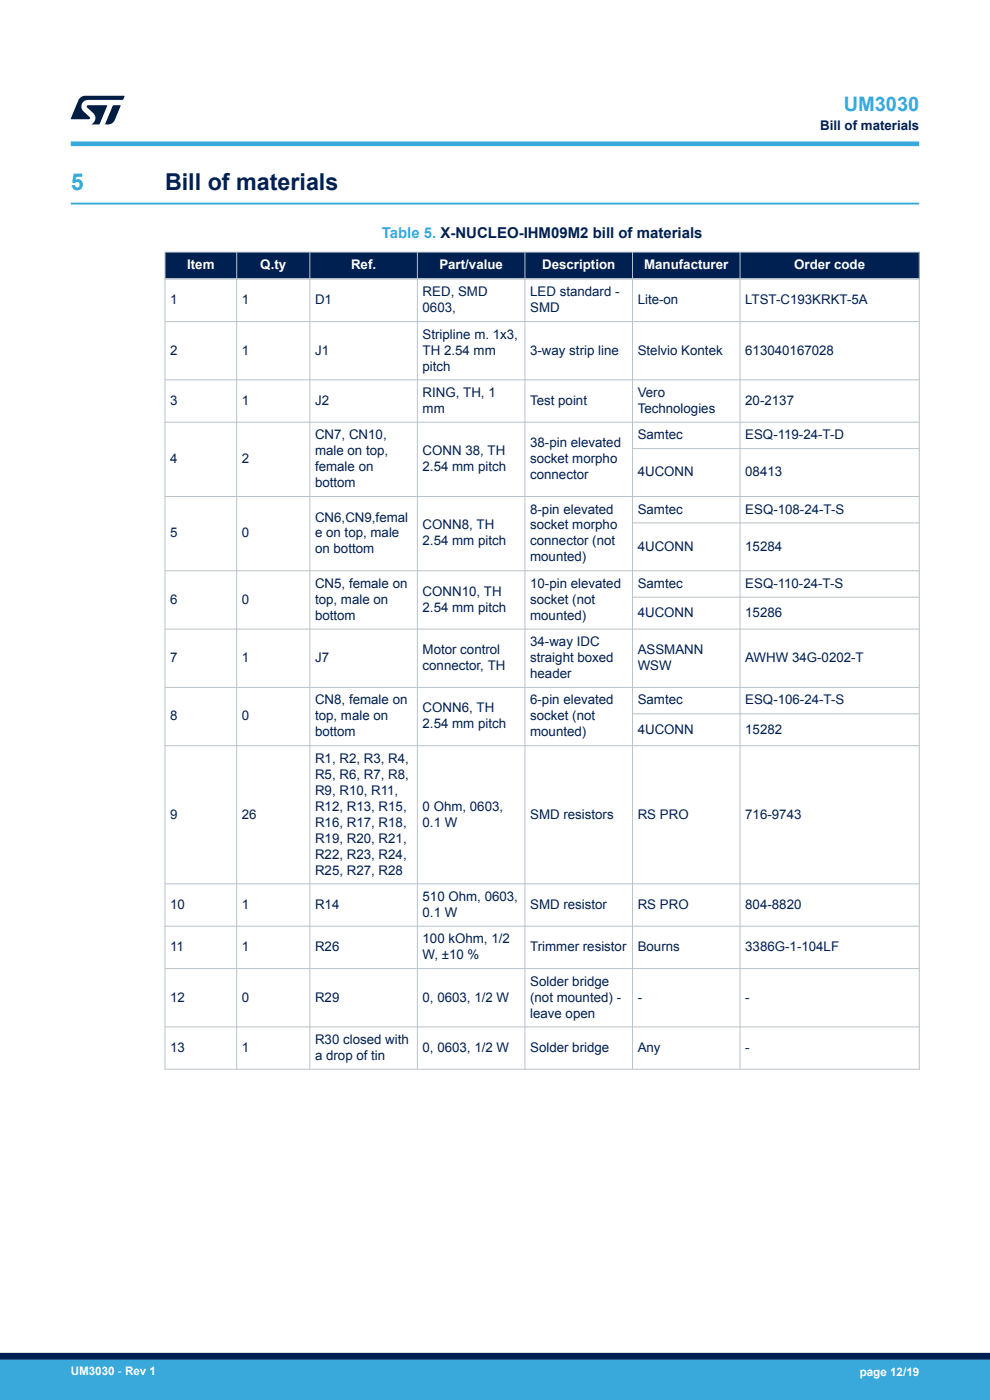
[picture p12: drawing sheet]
<svg xmlns="http://www.w3.org/2000/svg" width="210mm" height="297mm" viewBox="0 0 210 297" stroke-linecap="round" stroke-linejoin="round" font-family="sans-serif">
<defs><g id="words">
<text font-size="4.9" fill="#39a9dc" x="15" y="40.4">5</text>
<text font-size="4.9" fill="#002052" x="35" y="40.4">Bill of materials</text>
<text font-size="4.2" fill="#39a9dc" x="179" y="23.5">UM3030</text>
<text font-size="3.2" fill="#39a9dc" x="81" y="50.5">Table 5. X-NUCLEO-IHM09M2 bill of materials</text>
<g font-size="2.8" fill="#002052">
<text x="174" y="27.5">Bill of materials</text>
<text x="36.1" y="64.5">1</text>
<text x="51.3" y="64.5">1</text>
<text x="66.8" y="64.5">D1</text>
<text x="89.6" y="62.8">RED, SMD</text>
<text x="112.5" y="62.8">LED standard -</text>
<text x="135.3" y="64.5">Lite-on</text>
<text x="158.1" y="64.5">LTST-C193KRKT-5A</text>
<text x="89.6" y="66.2">0603,</text>
<text x="89.6" y="71.8">Stripline m. 1x3,</text>
<text x="112.5" y="66.2">SMD</text>
<text x="36.1" y="75.2">2</text>
<text x="51.3" y="75.2">1</text>
<text x="66.8" y="75.2">J1</text>
<text x="89.6" y="75.2">TH 2.54 mm</text>
<text x="112.5" y="75.2">3-way strip line</text>
<text x="135.3" y="75.2">Stelvio Kontek</text>
<text x="158.1" y="75.2">613040167028</text>
<text x="89.6" y="78.6">pitch</text>
<text x="36.1" y="85.9">3</text>
<text x="51.3" y="85.9">1</text>
<text x="66.8" y="85.9">J2</text>
<text x="89.6" y="84.2">RING, TH, 1</text>
<text x="89.6" y="87.6">mm</text>
<text x="112.5" y="85.9">Test point</text>
<text x="135.3" y="84.2">Vero</text>
<text x="135.3" y="87.6">Technologies</text>
<text x="158.1" y="85.9">20-2137</text>
<text x="66.8" y="93.2">CN7, CN10,</text>
<text x="112.5" y="94.9">38-pin elevated</text>
<text x="135.3" y="93.2">Samtec</text>
<text x="158.1" y="93.2">ESQ-119-24-T-D</text>
<text x="36.1" y="98.3">4</text>
<text x="51.3" y="98.3">2</text>
<text x="66.8" y="96.6">male on top,</text>
<text x="66.8" y="100">female on</text>
<text x="89.6" y="96.6">CONN 38, TH</text>
<text x="89.6" y="100">2.54 mm pitch</text>
<text x="112.5" y="98.3">socket morpho</text>
<text x="112.5" y="101.7">connector</text>
<text x="135.3" y="101.1">4UCONN</text>
<text x="158.1" y="101.1">08413</text>
<text x="66.8" y="103.3">bottom</text>
<text x="66.8" y="110.6">CN6,CN9,femal</text>
<text x="89.6" y="112.3">CONN8, TH</text>
<text x="112.5" y="108.9">8-pin elevated</text>
<text x="112.5" y="112.3">socket morpho</text>
<text x="135.3" y="108.9">Samtec</text>
<text x="158.1" y="108.9">ESQ-108-24-T-S</text>
<text x="36.1" y="114">5</text>
<text x="51.3" y="114">0</text>
<text x="66.8" y="114">e on top, male</text>
<text x="66.8" y="117.4">on bottom</text>
<text x="89.6" y="115.7">2.54 mm pitch</text>
<text x="112.5" y="115.7">connector (not</text>
<text x="112.5" y="119.1">mounted)</text>
<text x="135.3" y="116.8">4UCONN</text>
<text x="158.1" y="116.8">15284</text>
<text x="66.8" y="124.7">CN5, female on</text>
<text x="112.5" y="124.7">10-pin elevated</text>
<text x="135.3" y="124.7">Samtec</text>
<text x="158.1" y="124.7">ESQ-110-24-T-S</text>
<text x="36.1" y="128.1">6</text>
<text x="51.3" y="128.1">0</text>
<text x="66.8" y="128.1">top, male on</text>
<text x="66.8" y="131.5">bottom</text>
<text x="89.6" y="126.4">CONN10, TH</text>
<text x="89.6" y="129.8">2.54 mm pitch</text>
<text x="112.5" y="128.1">socket (not</text>
<text x="112.5" y="131.5">mounted)</text>
<text x="135.3" y="130.9">4UCONN</text>
<text x="158.1" y="130.9">15286</text>
<text x="112.5" y="137.1">34-way IDC</text>
<text x="36.1" y="140.5">7</text>
<text x="51.3" y="140.5">1</text>
<text x="66.8" y="140.5">J7</text>
<text x="89.6" y="138.8">Motor control</text>
<text x="89.6" y="142.2">connector, TH</text>
<text x="112.5" y="140.5">straight boxed</text>
<text x="112.5" y="143.8">header</text>
<text x="135.3" y="138.8">ASSMANN</text>
<text x="135.3" y="142.2">WSW</text>
<text x="158.1" y="140.5">AWHW 34G-0202-T</text>
<text x="66.8" y="149.4">CN8, female on</text>
<text x="112.5" y="149.4">6-pin elevated</text>
<text x="135.3" y="149.4">Samtec</text>
<text x="158.1" y="149.4">ESQ-106-24-T-S</text>
<text x="36.1" y="152.8">8</text>
<text x="51.3" y="152.8">0</text>
<text x="66.8" y="152.8">top, male on</text>
<text x="89.6" y="151.1">CONN6, TH</text>
<text x="89.6" y="154.5">2.54 mm pitch</text>
<text x="112.5" y="152.8">socket (not</text>
<text x="135.3" y="155.6">4UCONN</text>
<text x="158.1" y="155.6">15282</text>
<text x="66.8" y="156.2">bottom</text>
<text x="66.8" y="161.8">R1, R2, R3, R4,</text>
<text x="112.5" y="156.2">mounted)</text>
<text x="66.8" y="165.2">R5, R6, R7, R8,</text>
<text x="36.1" y="173.7">9</text>
<text x="51.3" y="173.7">26</text>
<text x="66.8" y="172">R12, R13, R15,</text>
<text x="66.8" y="168.6">R9, R10, R11,</text>
<text x="89.6" y="172">0 Ohm, 0603,</text>
<text x="112.5" y="173.7">SMD resistors</text>
<text x="135.3" y="173.7">RS PRO</text>
<text x="158.1" y="173.7">716-9743</text>
<text x="66.8" y="175.4">R16, R17, R18,</text>
<text x="66.8" y="178.7">R19, R20, R21,</text>
<text x="89.6" y="175.4">0.1 W</text>
<text x="66.8" y="182.1">R22, R23, R24,</text>
<text x="66.8" y="185.5">R25, R27, R28</text>
<text x="89.6" y="191.1">510 Ohm, 0603,</text>
<text x="36.1" y="192.8">10</text>
<text x="51.3" y="192.8">1</text>
<text x="66.8" y="192.8">R14</text>
<text x="89.6" y="194.5">0.1 W</text>
<text x="112.5" y="192.8">SMD resistor</text>
<text x="135.3" y="192.8">RS PRO</text>
<text x="158.1" y="192.8">804-8820</text>
<text x="36.1" y="201.8">11</text>
<text x="51.3" y="201.8">1</text>
<text x="66.8" y="201.8">R26</text>
<text x="89.6" y="200.1">100 kOhm, 1/2</text>
<text x="89.6" y="203.5">W, ±10 %</text>
<text x="112.5" y="201.8">Trimmer resistor</text>
<text x="135.3" y="201.8">Bourns</text>
<text x="158.1" y="201.8">3386G-1-104LF</text>
<text x="112.5" y="209.1">Solder bridge</text>
<text x="36.1" y="212.5">12</text>
<text x="51.3" y="212.5">0</text>
<text x="66.8" y="212.5">R29</text>
<text x="89.6" y="212.5">0, 0603, 1/2 W</text>
<text x="112.5" y="212.5">(not mounted) -</text>
<text x="112.5" y="215.9">leave open</text>
<text x="135.3" y="212.5">-</text>
<text x="158.1" y="212.5">-</text>
<text x="66.8" y="221.5">R30 closed with</text>
<text x="36.1" y="223.2">13</text>
<text x="51.3" y="223.2">1</text>
<text x="66.8" y="224.8">a drop of tin</text>
<text x="89.6" y="223.2">0, 0603, 1/2 W</text>
<text x="112.5" y="223.2">Solder bridge</text>
<text x="135.3" y="223.2">Any</text>
<text x="158.1" y="223.2">-</text>
</g>
<g font-size="2.8" fill="#fff">
<text x="39.7" y="57.1">Item</text>
<text x="55.2" y="57.1">Q.ty</text>
<text x="74.5" y="57.1">Ref.</text>
<text x="93.2" y="57.1">Part/value</text>
<text x="115" y="57.1">Description</text>
<text x="136.6" y="57.1">Manufacturer</text>
<text x="168.5" y="57.1">Order code</text>
</g>
<g font-size="2.5" fill="#fff">
<text x="15" y="291.6">UM3030 - Rev 1</text>
<text x="182.4" y="291.9">page 12/19</text>
</g>
</g></defs>
<path d="M15 43.2h180" fill="none" stroke="#39a9dc" stroke-width=".4"/>
<g fill="#002052">
<path d="M35 53.5h160v5.7h-160z" fill-rule="evenodd"/>
<path d="M35 53.5h160v5.7h-160z" fill-rule="evenodd"/>
</g>
<g fill="none" stroke="#b9c4ca" stroke-width=".21">
<path d="M34.9 53.5h160.2M35 53.4v173.5M50.2 53.4v173.5M65.7 53.4v173.5M88.5 53.4v173.5M111.3 53.4v173.5M134.2 53.4v173.5M157 53.4v173.5M195 53.4v173.5M34.9 68.2h160.2M34.9 80.6h160.2M34.9 89.6h160.2"/>
<path d="M134.2 95.2h60.9M134.2 110.9h60.9M195.1 105.3h-160.2M34.9 121.1h160.2M34.9 133.5h160.2M134.2 126.7h60.9M34.9 145.8h160.2M34.9 158.2h160.2M134.2 151.4h60.9M34.9 187.5h160.2M34.9 196.5h160.2M34.9 205.5h160.2"/>
<path d="M34.9 217.8h160.2M34.9 226.8h160.2"/>
</g>
<path d="M34.9 59.2h160.2" fill="none" stroke="#b9c4ca" stroke-width=".35"/>
<path d="M15 30.5h180" fill="none" stroke="#39a9dc" stroke-width="1"/>
<g fill="#001e41">
<path d="M17.1 20.7l.9-.4 8.4 .1-.3 .8h-7.4a1.4 1.4 0 0 0-1.3 .8 1.4 1.4 0 0 0 .2 1.5l1.4 1.3v.4l-4 .1 1.6-4.1z"/>
<path d="M24 22.4h1.6l-1.3 3.1a1.54 1.54 0 0 1-1.4 .9l-.6-.1z"/>
<path d="M18.5 22.4h4.2l-1.6 4h-1.7a1.48 1.48 0 0 0 .4-2.4l-1.3-1.2z"/>
</g>
<g fill="#39a9dc">
<path d="M0 288.4h210v8.6h-210z" fill-rule="evenodd"/>
<path d="M-.1 288.4h210.2v4.4h-210.2z" fill-rule="evenodd"/>
</g>
<path d="M0 287.7h210" fill="none" stroke="#002052" stroke-width="1.4"/>
<use href="#words"/>
</svg>
